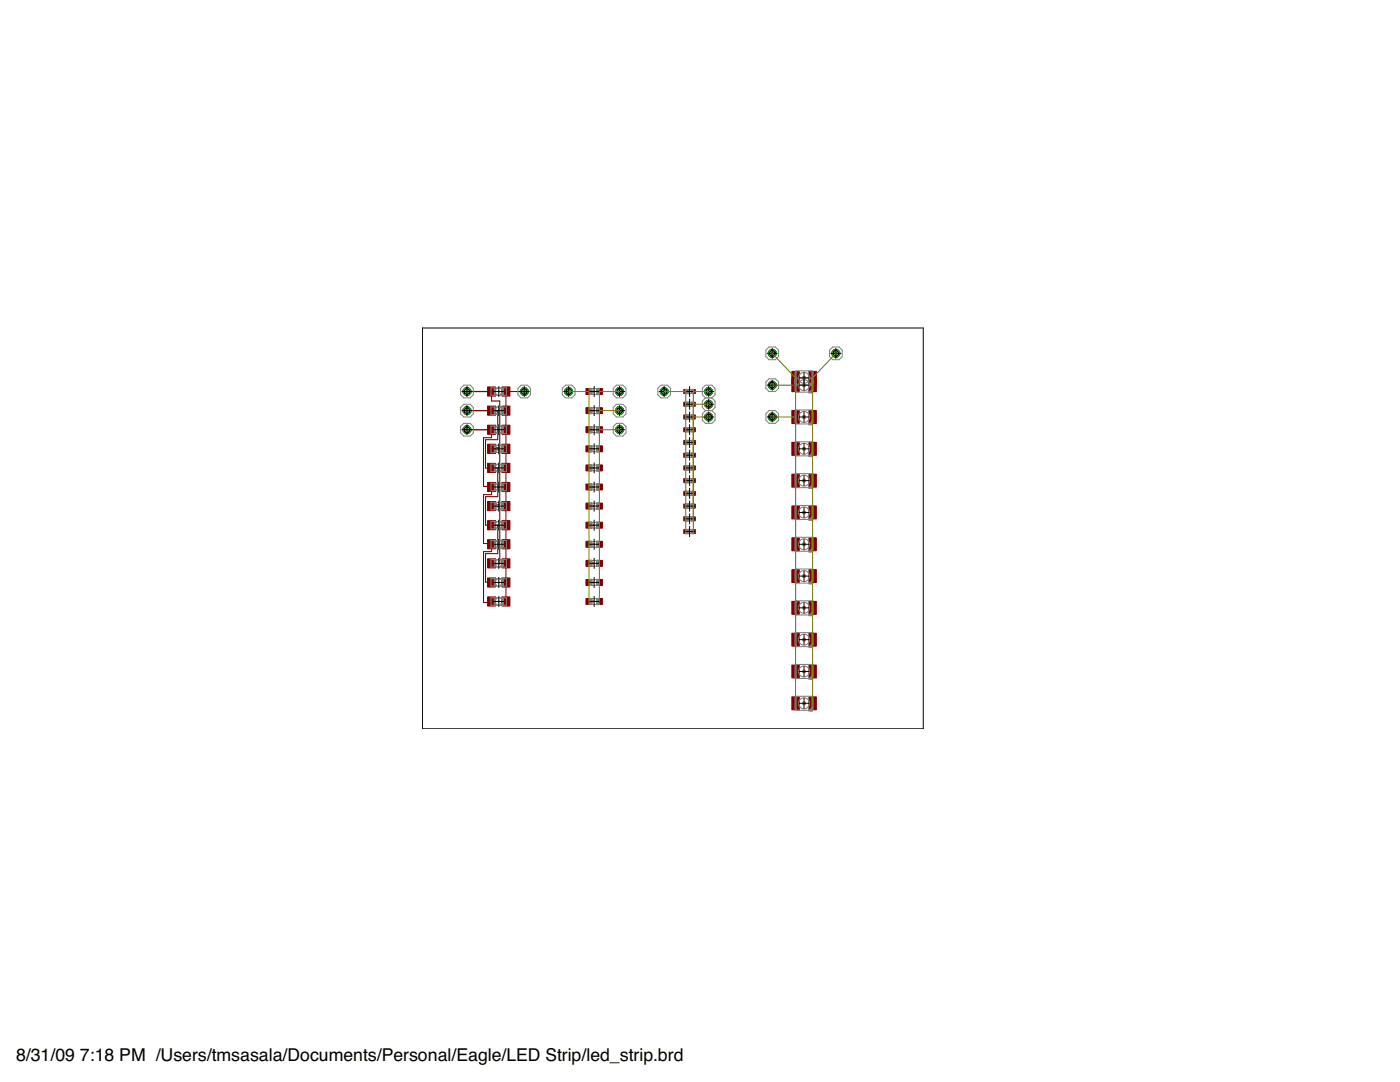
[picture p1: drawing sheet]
<svg xmlns="http://www.w3.org/2000/svg" width="279mm" height="216mm" viewBox="0 0 279 216" stroke-linecap="round" stroke-linejoin="round" font-family="sans-serif">
<defs><g id="words">
<g font-size="3.5">
<text x="3.2" y="211.7">8/31/09</text>
<text x="16" y="211.7">7:18 PM /Users/tmsasala/Documents/Personal/Eagle/LED Strip/led_strip.brd</text>
</g>
</g></defs>
<circle cx="154.1" cy="70.5" r=".83" fill="#008000" stroke="#008000" stroke-width=".2"/>
<circle cx="154.1" cy="70.5" r=".51" fill="#fff" stroke="#000" stroke-width=".2"/>
<circle cx="154.1" cy="76.9" r=".83" fill="#008000" stroke="#008000" stroke-width=".2"/>
<circle cx="154.1" cy="76.9" r=".51" fill="#fff" stroke="#000" stroke-width=".2"/>
<circle cx="154.1" cy="83.2" r=".83" fill="#008000" stroke="#008000" stroke-width=".2"/>
<circle cx="154.1" cy="83.2" r=".51" fill="#fff" stroke="#000" stroke-width=".2"/>
<circle cx="166.8" cy="70.5" r=".83" fill="#008000" stroke="#008000" stroke-width=".2"/>
<circle cx="166.8" cy="70.5" r=".51" fill="#fff" stroke="#000" stroke-width=".2"/>
<circle cx="93.2" cy="78.1" r=".83" fill="#008000" stroke="#008000" stroke-width=".2"/>
<circle cx="93.2" cy="78.1" r=".51" fill="#fff" stroke="#000" stroke-width=".2"/>
<circle cx="93.2" cy="85.7" r=".83" fill="#008000" stroke="#008000" stroke-width=".2"/>
<circle cx="93.2" cy="85.7" r=".51" fill="#fff" stroke="#000" stroke-width=".2"/>
<circle cx="93.2" cy="81.9" r=".83" fill="#008000" stroke="#008000" stroke-width=".2"/>
<circle cx="93.2" cy="81.9" r=".51" fill="#fff" stroke="#000" stroke-width=".2"/>
<circle cx="104.6" cy="78.1" r=".83" fill="#008000" stroke="#008000" stroke-width=".2"/>
<circle cx="104.6" cy="78.1" r=".51" fill="#fff" stroke="#000" stroke-width=".2"/>
<circle cx="123.7" cy="78.1" r=".83" fill="#008000" stroke="#008000" stroke-width=".2"/>
<circle cx="123.7" cy="78.1" r=".51" fill="#fff" stroke="#000" stroke-width=".2"/>
<circle cx="123.7" cy="85.7" r=".83" fill="#008000" stroke="#008000" stroke-width=".2"/>
<circle cx="123.7" cy="85.7" r=".51" fill="#fff" stroke="#000" stroke-width=".2"/>
<circle cx="123.7" cy="81.9" r=".83" fill="#008000" stroke="#008000" stroke-width=".2"/>
<circle cx="123.7" cy="81.9" r=".51" fill="#fff" stroke="#000" stroke-width=".2"/>
<circle cx="113.5" cy="78.1" r=".83" fill="#008000" stroke="#008000" stroke-width=".2"/>
<circle cx="113.5" cy="78.1" r=".51" fill="#fff" stroke="#000" stroke-width=".2"/>
<circle cx="141.4" cy="78.1" r=".83" fill="#008000" stroke="#008000" stroke-width=".2"/>
<circle cx="141.4" cy="78.1" r=".51" fill="#fff" stroke="#000" stroke-width=".2"/>
<circle cx="141.4" cy="83.2" r=".83" fill="#008000" stroke="#008000" stroke-width=".2"/>
<circle cx="141.4" cy="83.2" r=".51" fill="#fff" stroke="#000" stroke-width=".2"/>
<circle cx="141.4" cy="80.7" r=".83" fill="#008000" stroke="#008000" stroke-width=".2"/>
<circle cx="141.4" cy="80.7" r=".51" fill="#fff" stroke="#000" stroke-width=".2"/>
<circle cx="132.5" cy="78.1" r=".83" fill="#008000" stroke="#008000" stroke-width=".2"/>
<circle cx="132.5" cy="78.1" r=".51" fill="#fff" stroke="#000" stroke-width=".2"/>
<g fill="#800000" stroke="#800000" stroke-width=".2">
<path d="M161.4 74.1h1.5v2.6h-1.5z"/>
<path d="M158 74.1h1.5v2.6h-1.5z"/>
<path d="M97.3 77.2h1.6v1.8h-1.6z"/>
<path d="M100.2 77.2h1.6v1.8h-1.6z"/>
<path d="M116.9 77.5h1.2v1.2h-1.2z"/>
<path d="M119 77.5h1.2v1.2h-1.2z"/>
<path d="M136.5 77.7h.8v.8h-.8z"/>
<path d="M138 77.7h.8v.8h-.8z"/>
<path d="M161.4 75.6h1.5v2.5h-1.5z"/>
<path d="M158 75.6h1.5v2.5h-1.5z"/>
<path d="M161.4 81.9h1.5v2.6h-1.5z"/>
<path d="M158 81.9h1.5v2.6h-1.5z"/>
<path d="M161.4 88.3h1.5v2.5h-1.5z"/>
<path d="M158 88.3h1.5v2.5h-1.5z"/>
<path d="M161.4 94.6h1.5v2.6h-1.5z"/>
<path d="M158 94.6h1.5v2.6h-1.5z"/>
<path d="M161.4 101h1.5v2.5h-1.5z"/>
<path d="M158 101h1.5v2.5h-1.5z"/>
<path d="M161.4 107.3h1.5v2.6h-1.5z"/>
<path d="M158 107.3h1.5v2.6h-1.5z"/>
<path d="M161.4 113.7h1.5v2.5h-1.5z"/>
<path d="M158 113.7h1.5v2.5h-1.5z"/>
<path d="M161.4 120h1.5v2.6h-1.5z"/>
<path d="M158 120h1.5v2.6h-1.5z"/>
<path d="M161.4 126.3h1.5v2.6h-1.5z"/>
<path d="M158 126.3h1.5v2.6h-1.5z"/>
<path d="M161.4 132.7h1.5v2.6h-1.5z"/>
<path d="M158 132.7h1.5v2.6h-1.5z"/>
<path d="M161.4 139h1.5v2.6h-1.5z"/>
<path d="M158 139h1.5v2.6h-1.5z"/>
<path d="M97.3 119.1h1.6v1.8h-1.6z"/>
<path d="M100.2 119.1h1.6v1.8h-1.6z"/>
<path d="M97.3 115.3h1.6v1.8h-1.6z"/>
<path d="M100.2 115.3h1.6v1.8h-1.6z"/>
<path d="M97.3 111.5h1.6v1.8h-1.6z"/>
<path d="M100.2 111.5h1.6v1.8h-1.6z"/>
<path d="M97.3 107.7h1.6v1.8h-1.6z"/>
<path d="M100.2 107.7h1.6v1.8h-1.6z"/>
<path d="M97.3 103.9h1.6v1.8h-1.6z"/>
<path d="M100.2 103.9h1.6v1.8h-1.6z"/>
<path d="M97.3 100.1h1.6v1.8h-1.6z"/>
<path d="M100.2 100.1h1.6v1.8h-1.6z"/>
<path d="M97.3 96.3h1.6v1.8h-1.6z"/>
<path d="M100.2 96.3h1.6v1.8h-1.6z"/>
<path d="M97.3 92.5h1.6v1.8h-1.6z"/>
<path d="M100.2 92.5h1.6v1.8h-1.6z"/>
<path d="M97.3 88.6h1.6v1.9h-1.6z"/>
<path d="M100.2 88.6h1.6v1.9h-1.6z"/>
<path d="M97.3 84.8h1.6v1.9h-1.6z"/>
<path d="M100.2 84.8h1.6v1.9h-1.6z"/>
<path d="M97.3 81h1.6v1.8h-1.6z"/>
<path d="M100.2 81h1.6v1.8h-1.6z"/>
<path d="M116.9 119.4h1.2v1.2h-1.2z"/>
<path d="M119 119.4h1.2v1.2h-1.2z"/>
<path d="M116.9 115.6h1.2v1.2h-1.2z"/>
<path d="M119 115.6h1.2v1.2h-1.2z"/>
<path d="M116.9 111.8h1.2v1.2h-1.2z"/>
<path d="M119 111.8h1.2v1.2h-1.2z"/>
<path d="M116.9 108h1.2v1.2h-1.2z"/>
<path d="M119 108h1.2v1.2h-1.2z"/>
<path d="M116.9 104.2h1.2v1.2h-1.2z"/>
<path d="M119 104.2h1.2v1.2h-1.2z"/>
<path d="M116.9 100.4h1.2v1.2h-1.2z"/>
<path d="M119 100.4h1.2v1.2h-1.2z"/>
<path d="M116.9 96.6h1.2v1.2h-1.2z"/>
<path d="M119 96.6h1.2v1.2h-1.2z"/>
<path d="M116.9 92.8h1.2v1.2h-1.2z"/>
<path d="M119 92.8h1.2v1.2h-1.2z"/>
<path d="M116.9 89h1.2v1.1h-1.2z"/>
<path d="M119 89h1.2v1.1h-1.2z"/>
<path d="M116.9 85.2h1.2v1.1h-1.2z"/>
<path d="M119 85.2h1.2v1.1h-1.2z"/>
<path d="M116.9 81.3h1.2v1.2h-1.2z"/>
<path d="M119 81.3h1.2v1.2h-1.2z"/>
<path d="M136.5 105.7h.8v.8h-.8z"/>
<path d="M138 105.7h.8v.8h-.8z"/>
<path d="M136.5 103.1h.8v.8h-.8z"/>
<path d="M138 103.1h.8v.8h-.8z"/>
<path d="M136.5 100.6h.8v.8h-.8z"/>
<path d="M138 100.6h.8v.8h-.8z"/>
<path d="M136.5 98h.8v.8h-.8z"/>
<path d="M138 98h.8v.8h-.8z"/>
<path d="M136.5 95.5h.8v.8h-.8z"/>
<path d="M138 95.5h.8v.8h-.8z"/>
<path d="M136.5 93h.8v.8h-.8z"/>
<path d="M138 93h.8v.8h-.8z"/>
<path d="M136.5 90.4h.8v.8h-.8z"/>
<path d="M138 90.4h.8v.8h-.8z"/>
<path d="M136.5 87.9h.8v.8h-.8z"/>
<path d="M138 87.9h.8v.8h-.8z"/>
<path d="M136.5 85.3h.8v.8h-.8z"/>
<path d="M138 85.3h.8v.8h-.8z"/>
<path d="M136.5 82.8h.8v.8h-.8z"/>
<path d="M138 82.8h.8v.8h-.8z"/>
<path d="M136.5 80.3h.8v.8h-.8z"/>
<path d="M138 80.3h.8v.8h-.8z"/>
</g>
<g fill="#800000" stroke="#800000" stroke-width=".25">
<path d="M93.2 78.1h4.9z"/>
<path d="M93.2 85.7h4.9z"/>
<path d="M93.2 81.9h4.9z"/>
</g>
<g fill="#800000" stroke="#800000" stroke-width=".21">
<path d="M98.1 78.1v1.9z"/>
<path d="M98.1 80h1.6z"/>
<path d="M99.7 80v9.3z"/>
<path d="M98.1 89.3h1.6z"/>
<path d="M98.1 89.3v.3z"/>
<path d="M98.1 89.6v.2z"/>
<path d="M98.1 89.8h1.6z"/>
<path d="M99.7 89.8v10.9z"/>
<path d="M98.1 100.7h1.6z"/>
<path d="M98.1 100.7v.3z"/>
<path d="M98.1 101v.1z"/>
<path d="M98.1 101.1h1.6z"/>
<path d="M99.7 101.1v11.4z"/>
<path d="M98.1 112.5h1.6z"/>
<path d="M98.1 85.7v1.6z"/>
<path d="M96.5 87.3h1.6z"/>
<path d="M96.5 87.3v9.8z"/>
<path d="M96.5 97.1h1.6z"/>
<path d="M98.1 97.1v.1z"/>
<path d="M98.1 97.2v1.5z"/>
<path d="M96.5 98.7h1.6z"/>
<path d="M96.5 98.7v9.8z"/>
<path d="M96.5 108.5h1.6z"/>
<path d="M98.1 108.5v.1z"/>
<path d="M98.1 108.6v1.5z"/>
<path d="M96.5 110.1h1.6z"/>
<path d="M96.5 110.1v10.1z"/>
<path d="M96.5 120.2h1.6z"/>
<path d="M98.1 120v.2z"/>
<path d="M98.1 81.9v.1z"/>
<path d="M98.1 82h1.2z"/>
<path d="M99.3 82v5.7z"/>
<path d="M96.9 87.7h2.4z"/>
<path d="M96.9 87.7v5.7z"/>
<path d="M96.9 93.4h1.2z"/>
<path d="M98.1 93.4h1.2z"/>
<path d="M99.3 93.4v5.7z"/>
<path d="M96.9 99.1h2.4z"/>
<path d="M96.9 99.1v5.7z"/>
<path d="M96.9 104.8h1.2z"/>
<path d="M98.1 104.8h1.2z"/>
<path d="M99.3 104.8v5.7z"/>
<path d="M96.9 110.5h2.4z"/>
<path d="M96.9 110.5v5.7z"/>
<path d="M96.9 116.2h1.2z"/>
<path d="M101 78.1h3.6z"/>
<path d="M101 78.1v3.8z"/>
<path d="M101 81.9v3.8z"/>
<path d="M101 85.7v3.9z"/>
<path d="M101 89.6v3.8z"/>
<path d="M101 93.4v3.8z"/>
<path d="M101 97.2v3.8z"/>
<path d="M101 101v3.8z"/>
<path d="M101 104.8v3.8z"/>
<path d="M101 108.6v3.8z"/>
<path d="M101 112.4v3.8z"/>
<path d="M101 116.2v3.8z"/>
</g>
<circle cx="154.1" cy="70.5" r=".83" fill="#008000" stroke="#008000" stroke-width=".2"/>
<circle cx="154.1" cy="70.5" r=".51" fill="#fff" stroke="#000" stroke-width=".2"/>
<circle cx="154.1" cy="76.9" r=".83" fill="#008000" stroke="#008000" stroke-width=".2"/>
<circle cx="154.1" cy="76.9" r=".51" fill="#fff" stroke="#000" stroke-width=".2"/>
<circle cx="154.1" cy="83.2" r=".83" fill="#008000" stroke="#008000" stroke-width=".2"/>
<circle cx="154.1" cy="83.2" r=".51" fill="#fff" stroke="#000" stroke-width=".2"/>
<circle cx="166.8" cy="70.5" r=".83" fill="#008000" stroke="#008000" stroke-width=".2"/>
<circle cx="166.8" cy="70.5" r=".51" fill="#fff" stroke="#000" stroke-width=".2"/>
<circle cx="93.2" cy="78.1" r=".83" fill="#008000" stroke="#008000" stroke-width=".2"/>
<circle cx="93.2" cy="78.1" r=".51" fill="#fff" stroke="#000" stroke-width=".2"/>
<circle cx="93.2" cy="85.7" r=".83" fill="#008000" stroke="#008000" stroke-width=".2"/>
<circle cx="93.2" cy="85.7" r=".51" fill="#fff" stroke="#000" stroke-width=".2"/>
<circle cx="93.2" cy="81.9" r=".83" fill="#008000" stroke="#008000" stroke-width=".2"/>
<circle cx="93.2" cy="81.9" r=".51" fill="#fff" stroke="#000" stroke-width=".2"/>
<circle cx="104.6" cy="78.1" r=".83" fill="#008000" stroke="#008000" stroke-width=".2"/>
<circle cx="104.6" cy="78.1" r=".51" fill="#fff" stroke="#000" stroke-width=".2"/>
<circle cx="123.7" cy="78.1" r=".83" fill="#008000" stroke="#008000" stroke-width=".2"/>
<circle cx="123.7" cy="78.1" r=".51" fill="#fff" stroke="#000" stroke-width=".2"/>
<circle cx="123.7" cy="85.7" r=".83" fill="#008000" stroke="#008000" stroke-width=".2"/>
<circle cx="123.7" cy="85.7" r=".51" fill="#fff" stroke="#000" stroke-width=".2"/>
<circle cx="123.7" cy="81.9" r=".83" fill="#008000" stroke="#008000" stroke-width=".2"/>
<circle cx="123.7" cy="81.9" r=".51" fill="#fff" stroke="#000" stroke-width=".2"/>
<circle cx="113.5" cy="78.1" r=".83" fill="#008000" stroke="#008000" stroke-width=".2"/>
<circle cx="113.5" cy="78.1" r=".51" fill="#fff" stroke="#000" stroke-width=".2"/>
<circle cx="141.4" cy="78.1" r=".83" fill="#008000" stroke="#008000" stroke-width=".2"/>
<circle cx="141.4" cy="78.1" r=".51" fill="#fff" stroke="#000" stroke-width=".2"/>
<circle cx="141.4" cy="83.2" r=".83" fill="#008000" stroke="#008000" stroke-width=".2"/>
<circle cx="141.4" cy="83.2" r=".51" fill="#fff" stroke="#000" stroke-width=".2"/>
<circle cx="141.4" cy="80.7" r=".83" fill="#008000" stroke="#008000" stroke-width=".2"/>
<circle cx="141.4" cy="80.7" r=".51" fill="#fff" stroke="#000" stroke-width=".2"/>
<circle cx="132.5" cy="78.1" r=".83" fill="#008000" stroke="#008000" stroke-width=".2"/>
<circle cx="132.5" cy="78.1" r=".51" fill="#fff" stroke="#000" stroke-width=".2"/>
<g fill="#808080" stroke="#808080" stroke-width=".2">
<path d="M160.2 75.1h.5v.5h-.5z"/>
<path d="M161.4 76.8h.8v.2h-.8z"/>
<path d="M99.4 78h.3v.2h-.3z"/>
<path d="M100 78.6h.1v.2h-.1z"/>
<path d="M118.4 78h.2v.2h-.2z"/>
<path d="M137.3 78.4h.3v.2h-.3z"/>
<path d="M137.3 77.7h.3v.2h-.3z"/>
<path d="M137.3 78h.3v.3h-.3z"/>
<path d="M160.2 76.6h.5v.5h-.5z"/>
<path d="M161.4 78.2h.8v.2h-.8z"/>
<path d="M160.2 83h.5v.5h-.5z"/>
<path d="M161.4 84.6h.8v.2h-.8z"/>
<path d="M160.2 89.3h.5v.5h-.5z"/>
<path d="M161.4 90.9h.8v.2h-.8z"/>
<path d="M160.2 95.7h.5v.5h-.5z"/>
<path d="M161.4 97.3h.8v.2h-.8z"/>
<path d="M160.2 102h.5v.5h-.5z"/>
<path d="M161.4 103.6h.8v.2h-.8z"/>
<path d="M160.2 108.4h.5v.5h-.5z"/>
<path d="M161.4 110h.8v.2h-.8z"/>
<path d="M160.2 114.7h.5v.5h-.5z"/>
<path d="M161.4 116.3h.8v.2h-.8z"/>
<path d="M160.2 121h.5v.5h-.5z"/>
<path d="M161.4 122.7h.8v.2h-.8z"/>
<path d="M160.2 127.4h.5v.5h-.5z"/>
<path d="M161.4 129h.8v.2h-.8z"/>
<path d="M160.2 133.7h.5v.5h-.5z"/>
<path d="M161.4 135.3h.8v.3h-.8z"/>
<path d="M160.2 140.1h.5v.5h-.5z"/>
<path d="M161.4 141.7h.8v.2h-.8z"/>
<path d="M99.4 119.9h.3v.2h-.3z"/>
<path d="M100 120.5h.1v.2h-.1z"/>
<path d="M99.4 116.1h.3v.2h-.3z"/>
<path d="M100 116.7h.1v.2h-.1z"/>
<path d="M99.4 112.3h.3v.2h-.3z"/>
<path d="M100 112.9h.1v.2h-.1z"/>
<path d="M99.4 108.5h.3v.2h-.3z"/>
<path d="M100 109.1h.1v.2h-.1z"/>
<path d="M99.4 104.7h.3v.2h-.3z"/>
<path d="M100 105.2h.1v.3h-.1z"/>
<path d="M99.4 100.9h.3v.2h-.3z"/>
<path d="M100 101.4h.1v.3h-.1z"/>
<path d="M99.4 97.1h.3v.2h-.3z"/>
<path d="M100 97.6h.1v.3h-.1z"/>
<path d="M99.4 93.3h.3v.2h-.3z"/>
<path d="M100 93.8h.1v.3h-.1z"/>
<path d="M99.4 89.5h.3v.2h-.3z"/>
<path d="M100 90h.1v.3h-.1z"/>
<path d="M99.4 85.6h.3v.3h-.3z"/>
<path d="M100 86.2h.1v.2h-.1z"/>
<path d="M99.4 81.8h.3v.2h-.3z"/>
<path d="M100 82.4h.1v.2h-.1z"/>
<path d="M118.4 119.9h.2v.2h-.2z"/>
<path d="M118.4 116.1h.2v.2h-.2z"/>
<path d="M118.4 112.3h.2v.2h-.2z"/>
<path d="M118.4 108.5h.2v.2h-.2z"/>
<path d="M118.4 104.7h.2v.2h-.2z"/>
<path d="M118.4 100.9h.2v.2h-.2z"/>
<path d="M118.4 97.1h.2v.2h-.2z"/>
<path d="M118.4 93.3h.2v.2h-.2z"/>
<path d="M118.4 89.5h.2v.2h-.2z"/>
<path d="M118.4 85.6h.2v.3h-.2z"/>
<path d="M118.4 81.8h.2v.2h-.2z"/>
<path d="M137.3 106.3h.3v.2h-.3z"/>
<path d="M137.3 105.6h.3v.2h-.3z"/>
<path d="M137.3 105.9h.3v.3h-.3z"/>
<path d="M137.3 103.8h.3v.2h-.3z"/>
<path d="M137.3 103.1h.3v.1h-.3z"/>
<path d="M137.3 103.4h.3v.3h-.3z"/>
<path d="M137.3 101.3h.3v.2h-.3z"/>
<path d="M137.3 100.5h.3v.2h-.3z"/>
<path d="M137.3 100.8h.3v.3h-.3z"/>
<path d="M137.3 98.7h.3v.2h-.3z"/>
<path d="M137.3 98h.3v.1h-.3z"/>
<path d="M137.3 98.3h.3v.3h-.3z"/>
<path d="M137.3 96.2h.3v.2h-.3z"/>
<path d="M137.3 95.4h.3v.2h-.3z"/>
<path d="M137.3 95.8h.3v.3h-.3z"/>
<path d="M137.3 93.7h.3v.1h-.3z"/>
<path d="M137.3 92.9h.3v.2h-.3z"/>
<path d="M137.3 93.2h.3v.3h-.3z"/>
<path d="M137.3 91.1h.3v.2h-.3z"/>
<path d="M137.3 90.4h.3v.1h-.3z"/>
<path d="M137.3 90.7h.3v.3h-.3z"/>
<path d="M137.3 88.6h.3v.2h-.3z"/>
<path d="M137.3 87.8h.3v.2h-.3z"/>
<path d="M137.3 88.1h.3v.3h-.3z"/>
<path d="M137.3 86h.3v.2h-.3z"/>
<path d="M137.3 85.3h.3v.1h-.3z"/>
<path d="M137.3 85.6h.3v.3h-.3z"/>
<path d="M137.3 83.5h.3v.2h-.3z"/>
<path d="M137.3 82.7h.3v.2h-.3z"/>
<path d="M137.3 83.1h.3v.3h-.3z"/>
<path d="M137.3 81h.3v.1h-.3z"/>
<path d="M137.3 80.2h.3v.2h-.3z"/>
<path d="M137.3 80.5h.3v.3h-.3z"/>
<path d="M100 78.6h.3v.2h-.3z"/>
<path d="M100.4 77.6v1.2z"/>
<path d="M100.4 77.4v.2z"/>
<path d="M98.7 77.6v1.2z"/>
<path d="M98.7 77.4v.2z"/>
<path d="M117.6 77.5h.5v.3h-.5z"/>
<path d="M117.8 78.3h.3v.2h-.3z"/>
<path d="M117.8 77.8h.3v.2h-.3z"/>
<path d="M117.9 77.9h.2v.4h-.2z"/>
<path d="M119.1 77.5h.5v.3h-.5z"/>
<path d="M119.1 78.4h.5v.4h-.5z"/>
<path d="M119.1 77.8h.2v.2h-.2z"/>
<path d="M119.1 78.3h.2v.2h-.2z"/>
<path d="M119.1 77.9h.2v.4h-.2z"/>
<path d="M117.8 78.4h.3v.3h-.3z"/>
<path d="M117.6 78.4l.1 .4z"/>
<path d="M136.8 77.7h.4v.9h-.4z"/>
<path d="M138.1 77.7h.4v.9h-.4z"/>
<path d="M153.9 70.3h.5v.5h-.5z"/>
<path d="M153.9 76.6h.5v.5h-.5z"/>
<path d="M153.9 83h.5v.5h-.5z"/>
<path d="M166.6 70.3h.5v.5h-.5z"/>
<path d="M92.9 77.9h.6v.5h-.6z"/>
<path d="M92.9 85.5h.6v.5h-.6z"/>
<path d="M92.9 81.7h.6v.5h-.6z"/>
<path d="M104.4 77.9h.5v.5h-.5z"/>
<path d="M123.4 77.9h.5v.5h-.5z"/>
<path d="M123.4 85.5h.5v.5h-.5z"/>
<path d="M123.4 81.7h.5v.5h-.5z"/>
<path d="M113.2 77.9h.5v.5h-.5z"/>
<path d="M141.2 77.9h.5v.5h-.5z"/>
<path d="M141.2 83h.5v.5h-.5z"/>
<path d="M141.2 80.4h.5v.5h-.5z"/>
<path d="M132.3 77.9h.5v.5h-.5z"/>
<path d="M100 120.5h.3v.2h-.3z"/>
<path d="M100.4 119.5v1.2z"/>
<path d="M100.4 119.3v.2z"/>
<path d="M98.7 119.5v1.2z"/>
<path d="M98.7 119.3v.2z"/>
<path d="M100 116.7h.3v.2h-.3z"/>
<path d="M100.4 115.7v1.2z"/>
<path d="M100.4 115.5v.2z"/>
<path d="M98.7 115.7v1.2z"/>
<path d="M98.7 115.5v.2z"/>
<path d="M100 112.9h.3v.2h-.3z"/>
<path d="M100.4 111.9v1.2z"/>
<path d="M100.4 111.7v.2z"/>
<path d="M98.7 111.9v1.2z"/>
<path d="M98.7 111.7v.2z"/>
<path d="M100 109.1h.3v.2h-.3z"/>
<path d="M100.4 108.1v1.2z"/>
<path d="M100.4 107.9v.2z"/>
<path d="M98.7 108.1v1.2z"/>
<path d="M98.7 107.9v.2z"/>
<path d="M100 105.2h.3v.3h-.3z"/>
<path d="M100.4 104.3v1.2z"/>
<path d="M100.4 104.1v.1z"/>
<path d="M98.7 104.3v1.2z"/>
<path d="M98.7 104.1v.1z"/>
<path d="M100 101.4h.3v.3h-.3z"/>
<path d="M100.4 100.5v1.2z"/>
<path d="M100.4 100.3v.1z"/>
<path d="M98.7 100.5v1.2z"/>
<path d="M98.7 100.3v.1z"/>
<path d="M100 97.6h.3v.3h-.3z"/>
<path d="M100.4 96.7v1.2z"/>
<path d="M100.4 96.5v.1z"/>
<path d="M98.7 96.7v1.2z"/>
<path d="M98.7 96.5v.1z"/>
<path d="M100 93.8h.3v.3h-.3z"/>
<path d="M100.4 92.9v1.2z"/>
<path d="M100.4 92.6v.2z"/>
<path d="M98.7 92.9v1.2z"/>
<path d="M98.7 92.6v.2z"/>
<path d="M100 90h.3v.3h-.3z"/>
<path d="M100.4 89.1v1.2z"/>
<path d="M100.4 88.9v.1z"/>
<path d="M98.7 89.1v1.2z"/>
<path d="M98.7 88.9v.1z"/>
<path d="M100 86.2h.3v.2h-.3z"/>
<path d="M100.4 85.3v1.1z"/>
<path d="M100.4 85v.2z"/>
<path d="M98.7 85.3v1.1z"/>
<path d="M98.7 85v.2z"/>
<path d="M100 82.4h.3v.2h-.3z"/>
<path d="M100.4 81.4v1.2z"/>
<path d="M100.4 81.2v.2z"/>
<path d="M98.7 81.4v1.2z"/>
<path d="M98.7 81.2v.2z"/>
<path d="M117.6 119.4h.5v.3h-.5z"/>
<path d="M117.8 120.2h.3v.2h-.3z"/>
<path d="M117.8 119.7h.3v.2h-.3z"/>
<path d="M117.9 119.8h.2v.4h-.2z"/>
<path d="M119.1 119.4h.5v.3h-.5z"/>
<path d="M119.1 120.3h.5v.3h-.5z"/>
<path d="M119.1 119.7h.2v.2h-.2z"/>
<path d="M119.1 120.2h.2v.2h-.2z"/>
<path d="M119.1 119.8h.2v.4h-.2z"/>
<path d="M117.8 120.3h.3v.3h-.3z"/>
<path d="M117.6 120.3l.1 .3z"/>
<path d="M117.6 115.6h.5v.3h-.5z"/>
<path d="M117.8 116.4h.3v.1h-.3z"/>
<path d="M117.8 115.9h.3v.2h-.3z"/>
<path d="M117.9 116h.2v.4h-.2z"/>
<path d="M119.1 115.6h.5v.3h-.5z"/>
<path d="M119.1 116.5h.5v.3h-.5z"/>
<path d="M119.1 115.9h.2v.2h-.2z"/>
<path d="M119.1 116.4h.2v.1h-.2z"/>
<path d="M119.1 116h.2v.4h-.2z"/>
<path d="M117.8 116.5h.3v.3h-.3z"/>
<path d="M117.6 116.5l.1 .3z"/>
<path d="M117.6 111.8h.5v.3h-.5z"/>
<path d="M117.8 112.6h.3v.1h-.3z"/>
<path d="M117.8 112.1h.3v.1h-.3z"/>
<path d="M117.9 112.2h.2v.4h-.2z"/>
<path d="M119.1 111.8h.5v.3h-.5z"/>
<path d="M119.1 112.7h.5v.3h-.5z"/>
<path d="M119.1 112.1h.2v.1h-.2z"/>
<path d="M119.1 112.6h.2v.1h-.2z"/>
<path d="M119.1 112.2h.2v.4h-.2z"/>
<path d="M117.8 112.7h.3v.3h-.3z"/>
<path d="M117.6 112.7l.1 .3z"/>
<path d="M117.6 108h.5v.3h-.5z"/>
<path d="M117.8 108.8h.3v.1h-.3z"/>
<path d="M117.8 108.3h.3v.1h-.3z"/>
<path d="M117.9 108.4h.2v.4h-.2z"/>
<path d="M119.1 108h.5v.3h-.5z"/>
<path d="M119.1 108.9h.5v.3h-.5z"/>
<path d="M119.1 108.3h.2v.1h-.2z"/>
<path d="M119.1 108.8h.2v.1h-.2z"/>
<path d="M119.1 108.4h.2v.4h-.2z"/>
<path d="M117.8 108.9h.3v.3h-.3z"/>
<path d="M117.6 108.9l.1 .3z"/>
<path d="M117.6 104.2h.5v.3h-.5z"/>
<path d="M117.8 105h.3v.1h-.3z"/>
<path d="M117.8 104.5h.3v.1h-.3z"/>
<path d="M117.9 104.6h.2v.4h-.2z"/>
<path d="M119.1 104.2h.5v.3h-.5z"/>
<path d="M119.1 105.1h.5v.3h-.5z"/>
<path d="M119.1 104.5h.2v.1h-.2z"/>
<path d="M119.1 105h.2v.1h-.2z"/>
<path d="M119.1 104.6h.2v.4h-.2z"/>
<path d="M117.8 105.1h.3v.3h-.3z"/>
<path d="M117.6 105.1l.1 .3z"/>
<path d="M117.6 100.4h.5v.3h-.5z"/>
<path d="M117.8 101.2h.3v.1h-.3z"/>
<path d="M117.8 100.6h.3v.2h-.3z"/>
<path d="M117.9 100.8h.2v.4h-.2z"/>
<path d="M119.1 100.4h.5v.3h-.5z"/>
<path d="M119.1 101.3h.5v.3h-.5z"/>
<path d="M119.1 100.6h.2v.2h-.2z"/>
<path d="M119.1 101.2h.2v.1h-.2z"/>
<path d="M119.1 100.8h.2v.4h-.2z"/>
<path d="M117.8 101.3h.3v.3h-.3z"/>
<path d="M117.6 101.3l.1 .3z"/>
<path d="M117.6 96.5h.5v.4h-.5z"/>
<path d="M117.8 97.3h.3v.2h-.3z"/>
<path d="M117.8 96.8h.3v.2h-.3z"/>
<path d="M117.9 97h.2v.4h-.2z"/>
<path d="M119.1 96.5h.5v.4h-.5z"/>
<path d="M119.1 97.5h.5v.3h-.5z"/>
<path d="M119.1 96.8h.2v.2h-.2z"/>
<path d="M119.1 97.3h.2v.2h-.2z"/>
<path d="M119.1 97h.2v.4h-.2z"/>
<path d="M117.8 97.5h.3v.3h-.3z"/>
<path d="M117.6 97.5l.1 .3z"/>
<path d="M117.6 92.7h.5v.4h-.5z"/>
<path d="M117.8 93.5h.3v.2h-.3z"/>
<path d="M117.8 93h.3v.2h-.3z"/>
<path d="M117.9 93.2h.2v.4h-.2z"/>
<path d="M119.1 92.7h.5v.4h-.5z"/>
<path d="M119.1 93.7h.5v.3h-.5z"/>
<path d="M119.1 93h.2v.2h-.2z"/>
<path d="M119.1 93.5h.2v.2h-.2z"/>
<path d="M119.1 93.2h.2v.4h-.2z"/>
<path d="M117.8 93.7h.3v.3h-.3z"/>
<path d="M117.6 93.7l.1 .3z"/>
<path d="M117.6 88.9h.5v.4h-.5z"/>
<path d="M117.8 89.7h.3v.2h-.3z"/>
<path d="M117.8 89.2h.3v.2h-.3z"/>
<path d="M117.9 89.4h.2v.3h-.2z"/>
<path d="M119.1 88.9h.5v.4h-.5z"/>
<path d="M119.1 89.9h.5v.3h-.5z"/>
<path d="M119.1 89.2h.2v.2h-.2z"/>
<path d="M119.1 89.7h.2v.2h-.2z"/>
<path d="M119.1 89.4h.2v.3h-.2z"/>
<path d="M117.8 89.9h.3v.2h-.3z"/>
<path d="M117.6 89.9l.1 .3z"/>
<path d="M117.6 85.1h.5v.3h-.5z"/>
<path d="M117.8 85.9h.3v.2h-.3z"/>
<path d="M117.8 85.4h.3v.2h-.3z"/>
<path d="M117.9 85.6h.2v.3h-.2z"/>
<path d="M119.1 85.1h.5v.3h-.5z"/>
<path d="M119.1 86h.5v.4h-.5z"/>
<path d="M119.1 85.4h.2v.2h-.2z"/>
<path d="M119.1 85.9h.2v.2h-.2z"/>
<path d="M119.1 85.6h.2v.3h-.2z"/>
<path d="M117.8 86h.3v.3h-.3z"/>
<path d="M117.6 86l.1 .4z"/>
<path d="M117.6 81.3h.5v.3h-.5z"/>
<path d="M117.8 82.1h.3v.2h-.3z"/>
<path d="M117.8 81.6h.3v.2h-.3z"/>
<path d="M117.9 81.7h.2v.4h-.2z"/>
<path d="M119.1 81.3h.5v.3h-.5z"/>
<path d="M119.1 82.2h.5v.4h-.5z"/>
<path d="M119.1 81.6h.2v.2h-.2z"/>
<path d="M119.1 82.1h.2v.2h-.2z"/>
<path d="M119.1 81.7h.2v.4h-.2z"/>
<path d="M117.8 82.2h.3v.3h-.3z"/>
<path d="M117.6 82.2l.1 .4z"/>
<path d="M136.8 105.6h.4v.9h-.4z"/>
<path d="M138.1 105.6h.4v.9h-.4z"/>
<path d="M136.8 103.1h.4v.9h-.4z"/>
<path d="M138.1 103.1h.4v.9h-.4z"/>
<path d="M136.8 100.5h.4v.9h-.4z"/>
<path d="M138.1 100.5h.4v.9h-.4z"/>
<path d="M136.8 98h.4v.9h-.4z"/>
<path d="M138.1 98h.4v.9h-.4z"/>
<path d="M136.8 95.5h.4v.9h-.4z"/>
<path d="M138.1 95.5h.4v.9h-.4z"/>
<path d="M136.8 92.9h.4v.9h-.4z"/>
<path d="M138.1 92.9h.4v.9h-.4z"/>
<path d="M136.8 90.4h.4v.9h-.4z"/>
<path d="M138.1 90.4h.4v.9h-.4z"/>
<path d="M136.8 87.8h.4v.9h-.4z"/>
<path d="M138.1 87.8h.4v.9h-.4z"/>
<path d="M136.8 85.3h.4v.9h-.4z"/>
<path d="M138.1 85.3h.4v.9h-.4z"/>
<path d="M136.8 82.8h.4v.9h-.4z"/>
<path d="M138.1 82.8h.4v.9h-.4z"/>
<path d="M136.8 80.2h.4v.9h-.4z"/>
<path d="M138.1 80.2h.4v.9h-.4z"/>
</g>
<g fill="none" stroke="#808080" stroke-width=".2">
<path d="M117.7 77.8l.2 .3v.2l-.2 .2M119.5 77.8l-.3 .3 .1 .2 .2 .2M117.7 96.8l.2 .3v.3l-.2 .1M117.7 93l.2 .3v.3l-.2 .1M117.7 89.2l.2 .3v.3l-.2 .1M117.7 85.4l.2 .3v.3l-.2 .1M117.7 81.6l.2 .3v.2l-.2 .2M119.5 96.8l-.3 .3 .3 .4M119.5 93l-.3 .3 .1 .3 .2 .1M119.5 89.2l-.3 .3 .1 .3 .2 .1M119.5 85.4l-.3 .3 .1 .3 .2 .1M119.5 81.6l-.3 .3 .1 .2 .2 .2"/>
<path d="M117.7 119.7l.2 .3v.2l-.2 .2M117.7 115.9l.2 .2v.3l-.2 .2M117.7 112.1l.2 .2v.3l-.2 .2M117.7 108.2l.2 .3v.3l-.2 .1M117.7 104.4l.2 .3v.3l-.2 .1M117.7 100.6l.2 .3v.3l-.2 .1M119.5 119.7l-.3 .3 .1 .2 .2 .2M119.5 115.9l-.3 .2 .1 .3 .2 .2M119.5 112.1l-.3 .2 .1 .3 .2 .2M119.5 108.2l-.3 .3 .1 .3 .2 .1M119.5 104.4l-.3 .3 .1 .3 .2 .1M119.5 100.6l-.3 .3 .1 .3 .2 .1"/>
<circle cx="99.5" cy="78.1" r=".74"/>
<circle cx="99.5" cy="93.4" r=".74"/>
<circle cx="99.5" cy="97.2" r=".74"/>
<circle cx="99.5" cy="85.7" r=".74"/>
<circle cx="99.5" cy="89.6" r=".74"/>
<circle cx="99.5" cy="81.9" r=".74"/>
<circle cx="99.5" cy="116.2" r=".74"/>
<circle cx="99.5" cy="104.8" r=".74"/>
<circle cx="99.5" cy="112.4" r=".74"/>
<circle cx="99.5" cy="101" r=".74"/>
<circle cx="99.5" cy="108.6" r=".74"/>
<circle cx="99.5" cy="120" r=".74"/>
</g>
<g fill="#808080" stroke="#808080" stroke-width=".2">
<path d="M153.5 69.2h1.2z"/>
<path d="M154.7 69.2l.7 .7z"/>
<path d="M155.4 69.9v1.2z"/>
<path d="M155.4 71.1l-.7 .7z"/>
<path d="M152.8 69.9v1.2z"/>
<path d="M153.5 69.2l-.7 .7z"/>
<path d="M152.8 71.1l.7 .7z"/>
<path d="M153.5 71.8h1.2z"/>
<path d="M153.5 75.6h1.2z"/>
<path d="M154.7 75.6l.7 .6z"/>
<path d="M155.4 76.2v1.3z"/>
<path d="M155.4 77.5l-.7 .6z"/>
<path d="M152.8 76.2v1.3z"/>
<path d="M153.5 75.6l-.7 .6z"/>
<path d="M152.8 77.5l.7 .6z"/>
<path d="M153.5 78.1h1.2z"/>
<path d="M153.5 81.9h1.2z"/>
<path d="M154.7 81.9l.7 .7z"/>
<path d="M155.4 82.6v1.2z"/>
<path d="M155.4 83.8l-.7 .7z"/>
<path d="M152.8 82.6v1.2z"/>
<path d="M153.5 81.9l-.7 .7z"/>
<path d="M152.8 83.8l.7 .7z"/>
<path d="M153.5 84.5h1.2z"/>
<path d="M166.2 69.2h1.2z"/>
<path d="M167.4 69.2l.7 .7z"/>
<path d="M168.1 69.9v1.2z"/>
<path d="M168.1 71.1l-.7 .7z"/>
<path d="M165.5 69.9v1.2z"/>
<path d="M166.2 69.2l-.7 .7z"/>
<path d="M165.5 71.1l.7 .7z"/>
<path d="M166.2 71.8h1.2z"/>
<path d="M92.6 76.9h1.2z"/>
<path d="M93.8 76.9l.7 .6z"/>
<path d="M94.5 77.5v1.3z"/>
<path d="M94.5 78.8l-.7 .6z"/>
<path d="M91.9 77.5v1.3z"/>
<path d="M92.6 76.9l-.7 .6z"/>
<path d="M91.9 78.8l.7 .6z"/>
<path d="M92.6 79.4h1.2z"/>
<path d="M92.6 84.5h1.2z"/>
<path d="M93.8 84.5l.7 .6z"/>
<path d="M94.5 85.1v1.3z"/>
<path d="M94.5 86.4l-.7 .6z"/>
<path d="M91.9 85.1v1.3z"/>
<path d="M92.6 84.5l-.7 .6z"/>
<path d="M91.9 86.4l.7 .6z"/>
<path d="M92.6 87h1.2z"/>
<path d="M92.6 80.7h1.2z"/>
<path d="M93.8 80.7l.7 .6z"/>
<path d="M94.5 81.3v1.3z"/>
<path d="M94.5 82.6l-.7 .6z"/>
<path d="M91.9 81.3v1.3z"/>
<path d="M92.6 80.7l-.7 .6z"/>
<path d="M91.9 82.6l.7 .6z"/>
<path d="M92.6 83.2h1.2z"/>
<path d="M104 76.9h1.3z"/>
<path d="M105.3 76.9l.6 .6z"/>
<path d="M105.9 77.5v1.3z"/>
<path d="M105.9 78.8l-.6 .6z"/>
<path d="M103.4 77.5v1.3z"/>
<path d="M104 76.9l-.6 .6z"/>
<path d="M103.4 78.8l.6 .6z"/>
<path d="M104 79.4h1.3z"/>
<path d="M123 76.9h1.3z"/>
<path d="M124.3 76.9l.6 .6z"/>
<path d="M124.9 77.5v1.3z"/>
<path d="M124.9 78.8l-.6 .6z"/>
<path d="M122.4 77.5v1.3z"/>
<path d="M123 76.9l-.6 .6z"/>
<path d="M122.4 78.8l.6 .6z"/>
<path d="M123 79.4h1.3z"/>
<path d="M123 84.5h1.3z"/>
<path d="M124.3 84.5l.6 .6z"/>
<path d="M124.9 85.1v1.3z"/>
<path d="M124.9 86.4l-.6 .6z"/>
<path d="M122.4 85.1v1.3z"/>
<path d="M123 84.5l-.6 .6z"/>
<path d="M122.4 86.4l.6 .6z"/>
<path d="M123 87h1.3z"/>
<path d="M123 80.7h1.3z"/>
<path d="M124.3 80.7l.6 .6z"/>
<path d="M124.9 81.3v1.3z"/>
<path d="M124.9 82.6l-.6 .6z"/>
<path d="M122.4 81.3v1.3z"/>
<path d="M123 80.7l-.6 .6z"/>
<path d="M122.4 82.6l.6 .6z"/>
<path d="M123 83.2h1.3z"/>
<path d="M112.9 76.9h1.2z"/>
<path d="M114.1 76.9l.7 .6z"/>
<path d="M114.8 77.5v1.3z"/>
<path d="M114.8 78.8l-.7 .6z"/>
<path d="M112.2 77.5v1.3z"/>
<path d="M112.9 76.9l-.7 .6z"/>
<path d="M112.2 78.8l.7 .6z"/>
<path d="M112.9 79.4h1.2z"/>
<path d="M140.8 76.9h1.3z"/>
<path d="M142.1 76.9l.6 .6z"/>
<path d="M142.7 77.5v1.3z"/>
<path d="M142.7 78.8l-.6 .6z"/>
<path d="M140.2 77.5v1.3z"/>
<path d="M140.8 76.9l-.6 .6z"/>
<path d="M140.2 78.8l.6 .6z"/>
<path d="M140.8 79.4h1.3z"/>
<path d="M140.8 81.9h1.3z"/>
<path d="M142.1 81.9l.6 .7z"/>
<path d="M142.7 82.6v1.2z"/>
<path d="M142.7 83.8l-.6 .7z"/>
<path d="M140.2 82.6v1.2z"/>
<path d="M140.8 81.9l-.6 .7z"/>
<path d="M140.2 83.8l.6 .7z"/>
<path d="M140.8 84.5h1.3z"/>
<path d="M142.1 79.4l.6 .6z"/>
<path d="M142.7 80v1.3z"/>
<path d="M142.7 81.3l-.6 .6z"/>
<path d="M140.2 80v1.3z"/>
<path d="M140.8 79.4l-.6 .6z"/>
<path d="M140.2 81.3l.6 .6z"/>
<path d="M131.9 76.9h1.3z"/>
<path d="M133.2 76.9l.6 .6z"/>
<path d="M133.8 77.5v1.3z"/>
<path d="M133.8 78.8l-.6 .6z"/>
<path d="M131.3 77.5v1.3z"/>
<path d="M131.9 76.9l-.6 .6z"/>
<path d="M131.3 78.8l.6 .6z"/>
<path d="M131.9 79.4h1.3z"/>
<path d="M158.7 76.5h.2z"/>
<path d="M158.7 74.3v2.2z"/>
<path d="M158.7 74.3h.2z"/>
<path d="M162.1 76.5h.2z"/>
<path d="M162.3 74.3v2.2z"/>
<path d="M162.1 74.3h.2z"/>
<path d="M98 78.9h3.1z"/>
<path d="M98 77.4v1.5z"/>
<path d="M98 77.4h3.1z"/>
<path d="M101.1 77.4v1.5z"/>
<path d="M118 77.6h1.1z"/>
<path d="M117.7 78.7h1.4z"/>
<path d="M137.2 78.5h.9z"/>
<path d="M137.2 77.7h.9z"/>
<path d="M158.7 78h.2z"/>
<path d="M158.7 75.8v2.2z"/>
<path d="M158.7 75.8h.2z"/>
<path d="M162.1 78h.2z"/>
<path d="M162.3 75.8v2.2z"/>
<path d="M162.1 75.8h.2z"/>
<path d="M158.7 84.3h.2z"/>
<path d="M158.7 82.1v2.2z"/>
<path d="M158.7 82.1h.2z"/>
<path d="M162.1 84.3h.2z"/>
<path d="M162.3 82.1v2.2z"/>
<path d="M162.1 82.1h.2z"/>
<path d="M158.7 90.7h.2z"/>
<path d="M158.7 88.5v2.2z"/>
<path d="M158.7 88.5h.2z"/>
<path d="M162.1 90.7h.2z"/>
<path d="M162.3 88.5v2.2z"/>
<path d="M162.1 88.5h.2z"/>
<path d="M158.7 97h.2z"/>
<path d="M158.7 94.8v2.2z"/>
<path d="M158.7 94.8h.2z"/>
<path d="M162.1 97h.2z"/>
<path d="M162.3 94.8v2.2z"/>
<path d="M162.1 94.8h.2z"/>
<path d="M158.7 103.4h.2z"/>
<path d="M158.7 101.2v2.2z"/>
<path d="M158.7 101.2h.2z"/>
<path d="M162.1 103.4h.2z"/>
<path d="M162.3 101.2v2.2z"/>
<path d="M162.1 101.2h.2z"/>
<path d="M158.7 109.7h.2z"/>
<path d="M158.7 107.5v2.2z"/>
<path d="M158.7 107.5h.2z"/>
<path d="M162.1 109.7h.2z"/>
<path d="M162.3 107.5v2.2z"/>
<path d="M162.1 107.5h.2z"/>
<path d="M158.7 116.1h.2z"/>
<path d="M158.7 113.9v2.2z"/>
<path d="M158.7 113.9h.2z"/>
<path d="M162.1 116.1h.2z"/>
<path d="M162.3 113.9v2.2z"/>
<path d="M162.1 113.9h.2z"/>
<path d="M158.7 122.4h.2z"/>
<path d="M158.7 120.2v2.2z"/>
<path d="M158.7 120.2h.2z"/>
<path d="M162.1 122.4h.2z"/>
<path d="M162.3 120.2v2.2z"/>
<path d="M162.1 120.2h.2z"/>
<path d="M158.7 128.7h.2z"/>
<path d="M158.7 126.5v2.2z"/>
<path d="M158.7 126.5h.2z"/>
<path d="M162.1 128.7h.2z"/>
<path d="M162.3 126.5v2.2z"/>
<path d="M162.1 126.5h.2z"/>
<path d="M158.7 135.1h.2z"/>
<path d="M158.7 132.9v2.2z"/>
<path d="M158.7 132.9h.2z"/>
<path d="M162.1 135.1h.2z"/>
<path d="M162.3 132.9v2.2z"/>
<path d="M162.1 132.9h.2z"/>
<path d="M158.7 141.4h.2z"/>
<path d="M158.7 139.2v2.2z"/>
<path d="M158.7 139.2h.2z"/>
<path d="M162.1 141.4h.2z"/>
<path d="M162.3 139.2v2.2z"/>
<path d="M162.1 139.2h.2z"/>
<path d="M98 120.8h3.1z"/>
<path d="M98 119.3v1.5z"/>
<path d="M98 119.3h3.1z"/>
<path d="M101.1 119.3v1.5z"/>
<path d="M98 117h3.1z"/>
<path d="M98 115.5v1.5z"/>
<path d="M98 115.5h3.1z"/>
<path d="M101.1 115.5v1.5z"/>
<path d="M98 113.2h3.1z"/>
<path d="M98 111.7v1.5z"/>
<path d="M98 111.7h3.1z"/>
<path d="M101.1 111.7v1.5z"/>
<path d="M98 109.3h3.1z"/>
<path d="M98 107.8v1.5z"/>
<path d="M98 107.8h3.1z"/>
<path d="M101.1 107.8v1.5z"/>
<path d="M98 105.5h3.1z"/>
<path d="M98 104v1.5z"/>
<path d="M98 104h3.1z"/>
<path d="M101.1 104v1.5z"/>
<path d="M98 101.7h3.1z"/>
<path d="M98 100.2v1.5z"/>
<path d="M98 100.2h3.1z"/>
<path d="M101.1 100.2v1.5z"/>
<path d="M98 97.9h3.1z"/>
<path d="M98 96.4v1.5z"/>
<path d="M98 96.4h3.1z"/>
<path d="M101.1 96.4v1.5z"/>
<path d="M98 94.1h3.1z"/>
<path d="M98 92.6v1.5z"/>
<path d="M98 92.6h3.1z"/>
<path d="M101.1 92.6v1.5z"/>
<path d="M98 90.3h3.1z"/>
<path d="M98 88.8v1.5z"/>
<path d="M98 88.8h3.1z"/>
<path d="M101.1 88.8v1.5z"/>
<path d="M98 86.5h3.1z"/>
<path d="M98 85v1.5z"/>
<path d="M98 85h3.1z"/>
<path d="M101.1 85v1.5z"/>
<path d="M98 82.7h3.1z"/>
<path d="M98 81.2v1.5z"/>
<path d="M98 81.2h3.1z"/>
<path d="M101.1 81.2v1.5z"/>
<path d="M118 119.4h1.1z"/>
<path d="M117.7 120.6h1.4z"/>
<path d="M118 115.6h1.1z"/>
<path d="M117.7 116.8h1.4z"/>
<path d="M118 111.8h1.1z"/>
<path d="M117.7 113h1.4z"/>
<path d="M118 108h1.1z"/>
<path d="M117.7 109.2h1.4z"/>
<path d="M118 104.2h1.1z"/>
<path d="M117.7 105.4h1.4z"/>
<path d="M118 100.4h1.1z"/>
<path d="M117.7 101.6h1.4z"/>
<path d="M118 96.6h1.1z"/>
<path d="M117.7 97.7h1.4z"/>
<path d="M118 92.8h1.1z"/>
<path d="M117.7 93.9h1.4z"/>
<path d="M118 89h1.1z"/>
<path d="M117.7 90.1h1.4z"/>
<path d="M118 85.2h1.1z"/>
<path d="M117.7 86.3h1.4z"/>
<path d="M118 81.4h1.1z"/>
<path d="M117.7 82.5h1.4z"/>
<path d="M137.2 106.5h.9z"/>
<path d="M137.2 105.7h.9z"/>
<path d="M137.2 103.9h.9z"/>
<path d="M137.2 103.1h.9z"/>
<path d="M137.2 101.4h.9z"/>
<path d="M137.2 100.6h.9z"/>
<path d="M137.2 98.8h.9z"/>
<path d="M137.2 98h.9z"/>
<path d="M137.2 96.3h.9z"/>
<path d="M137.2 95.5h.9z"/>
<path d="M137.2 93.8h.9z"/>
<path d="M137.2 93h.9z"/>
<path d="M137.2 91.2h.9z"/>
<path d="M137.2 90.4h.9z"/>
<path d="M137.2 88.7h.9z"/>
<path d="M137.2 87.9h.9z"/>
<path d="M137.2 86.1h.9z"/>
<path d="M137.2 85.3h.9z"/>
<path d="M137.2 83.6h.9z"/>
<path d="M137.2 82.8h.9z"/>
<path d="M137.2 81.1h.9z"/>
<path d="M137.2 80.3h.9z"/>
<path d="M117.6 78.5h.2v.2h-.2v-.1h.2h-.2z" fill-rule="evenodd"/>
<path d="M117.6 120.4h.2v.2h-.2v-.1h.2h-.2z" fill-rule="evenodd"/>
<path d="M117.6 116.6h.2v.2h-.2v-.1h.2h-.2z" fill-rule="evenodd"/>
<path d="M117.6 112.8h.2v.2h-.2v-.1h.2h-.2z" fill-rule="evenodd"/>
<path d="M117.6 108.9h.2v.3h-.2v-.1h.2h-.2z" fill-rule="evenodd"/>
<path d="M117.6 105.1h.2v.2h-.2v-.1h.2h-.2z" fill-rule="evenodd"/>
<path d="M117.6 101.3h.2v.2h-.2v-.1h.2h-.2z" fill-rule="evenodd"/>
<path d="M117.6 97.5h.2v.2h-.2v-.1h.2h-.2z" fill-rule="evenodd"/>
<path d="M117.6 93.7h.2v.2h-.2v-.1h.2h-.2z" fill-rule="evenodd"/>
<path d="M117.6 89.9h.2v.2h-.2v-.1h.2h-.2z" fill-rule="evenodd"/>
<path d="M117.6 86.1h.2v.2h-.2v-.1h.2h-.2z" fill-rule="evenodd"/>
<path d="M117.6 82.3h.2v.2h-.2v-.1h.2h-.2z" fill-rule="evenodd"/>
</g>
<g fill="#808080" stroke="#808080" stroke-width=".21">
<path d="M161.5 76.8h.6z"/>
<path d="M162.1 76.5v.3z"/>
<path d="M162.1 76.2v.3z"/>
<path d="M162.1 74.3v1.9z"/>
<path d="M162.1 74v.3z"/>
<path d="M158.9 74h3.2z"/>
<path d="M158.9 74v.3z"/>
<path d="M158.9 74.3v2.2z"/>
<path d="M158.9 76.5v.3z"/>
<path d="M161.5 76.8l.6-.6z"/>
<path d="M158.9 76.8h2.6z"/>
<path d="M161.5 78.3h.6z"/>
<path d="M162.1 78v.3z"/>
<path d="M162.1 77.7v.3z"/>
<path d="M162.1 75.8v1.9z"/>
<path d="M162.1 75.5v.3z"/>
<path d="M158.9 75.5h3.2z"/>
<path d="M158.9 75.5v.3z"/>
<path d="M158.9 75.8v2.2z"/>
<path d="M158.9 78v.3z"/>
<path d="M162.1 77.7l-.6 .6z"/>
<path d="M158.9 78.3h2.6z"/>
<path d="M161.5 84.6h.6z"/>
<path d="M162.1 84.3v.3z"/>
<path d="M162.1 84.1v.2z"/>
<path d="M162.1 82.1v2z"/>
<path d="M162.1 81.8v.3z"/>
<path d="M158.9 81.8h3.2z"/>
<path d="M158.9 81.8v.3z"/>
<path d="M158.9 82.1v2.2z"/>
<path d="M158.9 84.3v.3z"/>
<path d="M162.1 84.1l-.6 .5z"/>
<path d="M158.9 84.6h2.6z"/>
<path d="M161.5 91h.6z"/>
<path d="M162.1 90.7v.3z"/>
<path d="M162.1 90.4v.3z"/>
<path d="M162.1 88.5v1.9z"/>
<path d="M162.1 88.2v.3z"/>
<path d="M158.9 88.2h3.2z"/>
<path d="M158.9 88.2v.3z"/>
<path d="M158.9 88.5v2.2z"/>
<path d="M158.9 90.7v.3z"/>
<path d="M162.1 90.4l-.6 .6z"/>
<path d="M158.9 91h2.6z"/>
<path d="M161.5 97.3h.6z"/>
<path d="M162.1 97v.3z"/>
<path d="M162.1 96.8v.2z"/>
<path d="M162.1 94.8v2z"/>
<path d="M162.1 94.5v.3z"/>
<path d="M158.9 94.5h3.2z"/>
<path d="M158.9 94.5v.3z"/>
<path d="M158.9 94.8v2.2z"/>
<path d="M158.9 97v.3z"/>
<path d="M162.1 96.8l-.6 .5z"/>
<path d="M158.9 97.3h2.6z"/>
<path d="M161.5 103.7h.6z"/>
<path d="M162.1 103.4v.3z"/>
<path d="M162.1 103.1v.3z"/>
<path d="M162.1 101.2v1.9z"/>
<path d="M162.1 100.9v.3z"/>
<path d="M158.9 100.9h3.2z"/>
<path d="M158.9 100.9v.3z"/>
<path d="M158.9 101.2v2.2z"/>
<path d="M158.9 103.4v.3z"/>
<path d="M162.1 103.1l-.6 .6z"/>
<path d="M158.9 103.7h2.6z"/>
<path d="M161.5 110h.6z"/>
<path d="M162.1 109.7v.3z"/>
<path d="M162.1 109.5v.2z"/>
<path d="M162.1 107.5v2z"/>
<path d="M162.1 107.2v.3z"/>
<path d="M158.9 107.2h3.2z"/>
<path d="M158.9 107.2v.3z"/>
<path d="M158.9 107.5v2.2z"/>
<path d="M158.9 109.7v.3z"/>
<path d="M162.1 109.5l-.6 .5z"/>
<path d="M158.9 110h2.6z"/>
<path d="M161.5 116.4h.6z"/>
<path d="M162.1 116.1v.3z"/>
<path d="M162.1 115.8v.3z"/>
<path d="M162.1 113.9v1.9z"/>
<path d="M162.1 113.5v.4z"/>
<path d="M158.9 113.5h3.2z"/>
<path d="M158.9 113.5v.4z"/>
<path d="M158.9 113.9v2.2z"/>
<path d="M158.9 116.1v.3z"/>
<path d="M162.1 115.8l-.6 .6z"/>
<path d="M158.9 116.4h2.6z"/>
<path d="M161.5 122.7h.6z"/>
<path d="M162.1 122.4v.3z"/>
<path d="M162.1 122.2v.2z"/>
<path d="M162.1 120.2v2z"/>
<path d="M162.1 119.9v.3z"/>
<path d="M158.9 119.9h3.2z"/>
<path d="M158.9 119.9v.3z"/>
<path d="M158.9 120.2v2.2z"/>
<path d="M158.9 122.4v.3z"/>
<path d="M162.1 122.2l-.6 .5z"/>
<path d="M158.9 122.7h2.6z"/>
<path d="M161.5 129h.6z"/>
<path d="M162.1 128.7v.3z"/>
<path d="M162.1 128.5v.2z"/>
<path d="M162.1 126.5v2z"/>
<path d="M162.1 126.2v.3z"/>
<path d="M158.9 126.2h3.2z"/>
<path d="M158.9 126.2v.3z"/>
<path d="M158.9 126.5v2.2z"/>
<path d="M158.9 128.7v.3z"/>
<path d="M162.1 128.5l-.6 .5z"/>
<path d="M158.9 129h2.6z"/>
<path d="M161.5 135.4h.6z"/>
<path d="M162.1 135.1v.3z"/>
<path d="M162.1 134.8v.3z"/>
<path d="M162.1 132.9v1.9z"/>
<path d="M162.1 132.6v.3z"/>
<path d="M158.9 132.6h3.2z"/>
<path d="M158.9 132.6v.3z"/>
<path d="M158.9 132.9v2.2z"/>
<path d="M158.9 135.1v.3z"/>
<path d="M162.1 134.8l-.6 .6z"/>
<path d="M158.9 135.4h2.6z"/>
<path d="M161.5 141.7h.6z"/>
<path d="M162.1 141.4v.3z"/>
<path d="M162.1 141.2v.2z"/>
<path d="M162.1 139.2v2z"/>
<path d="M162.1 138.9v.3z"/>
<path d="M158.9 138.9h3.2z"/>
<path d="M158.9 138.9v.3z"/>
<path d="M158.9 139.2v2.2z"/>
<path d="M158.9 141.4v.3z"/>
<path d="M162.1 141.2l-.6 .5z"/>
<path d="M158.9 141.7h2.6z"/>
</g>
<g fill="none" stroke="#808080" stroke-width=".21">
<circle cx="160.5" cy="75.4" r="1.1"/>
<circle cx="160.5" cy="76.9" r="1.1"/>
<circle cx="160.5" cy="95.9" r="1.1"/>
<circle cx="160.5" cy="89.6" r="1.1"/>
<circle cx="160.5" cy="83.2" r="1.1"/>
<circle cx="160.5" cy="102.3" r="1.1"/>
<circle cx="160.5" cy="115" r="1.1"/>
<circle cx="160.5" cy="108.6" r="1.1"/>
<circle cx="160.5" cy="127.6" r="1.1"/>
<circle cx="160.5" cy="121.3" r="1.1"/>
<circle cx="160.5" cy="134" r="1.1"/>
<circle cx="160.5" cy="140.3" r="1.1"/>
</g>
<g fill="#000" stroke="#000" stroke-width=".2">
<path d="M84.3 65.4v80zM92.2 78.1h2zM93.2 77.1v2zM98.5 78.1h2.1zM99.5 77.1v2zM103.6 78.1h2zM104.6 77.1v2zM112.5 78.1h2zM113.5 77.1v2zM117.6 78.1h2zM118.6 77.1v2zM122.6 78.1h2.1z"/>
<path d="M123.7 77.1v2zM131.5 78.1h2.1zM132.5 77.1v2zM136.6 78.1h2zM137.6 77.1v2zM140.4 78.1h2.1zM141.4 77.1v2zM153.1 70.5h2zM153.1 76.9h2zM154.1 69.5v2zM154.1 75.8v2.1zM159.4 75.4h2.1z"/>
<path d="M159.4 76.9h2.1zM160.5 74.4v2zM160.5 75.8v2.1zM165.8 70.5h2zM166.8 69.5v2zM84.3 65.4h100zM92.2 85.7h2zM92.2 81.9h2zM93.2 84.7v2.1zM93.2 80.9v2.1zM98.5 97.2h2.1zM98.5 93.4h2.1z"/>
<path d="M98.5 89.6h2.1zM98.5 85.7h2.1zM98.5 81.9h2.1zM99.5 96.2v2zM99.5 92.4v2zM99.5 88.5v2.1zM99.5 84.7v2.1zM99.5 80.9v2.1zM117.6 97.2h2zM117.6 93.4h2zM117.6 89.6h2zM117.6 85.7h2z"/>
<path d="M117.6 81.9h2zM118.6 96.2v2zM118.6 92.4v2zM118.6 88.5v2.1zM118.6 84.7v2.1zM118.6 80.9v2.1zM122.6 85.7h2.1zM122.6 81.9h2.1zM123.7 84.7v2.1zM123.7 80.9v2.1zM136.6 98.4h2zM136.6 95.9h2z"/>
<path d="M136.6 93.4h2zM136.6 90.8h2zM136.6 88.3h2zM136.6 85.7h2zM136.6 83.2h2zM136.6 80.7h2zM137.6 97.4v2.1zM137.6 94.9v2zM137.6 92.4v2zM137.6 89.8v2zM137.6 87.3v2zM137.6 84.7v2.1z"/>
<path d="M137.6 82.2v2zM137.6 79.7v2zM140.4 83.2h2.1zM140.4 80.7h2.1zM141.4 82.2v2zM141.4 79.7v2zM153.1 83.2h2zM154.1 82.2v2zM159.4 83.2h2.1zM159.4 89.6h2.1zM159.4 95.9h2.1zM160.5 82.2v2z"/>
<path d="M160.5 88.5v2.1zM160.5 94.9v2zM98.5 116.2h2.1zM98.5 112.4h2.1zM98.5 108.6h2.1zM98.5 104.8h2.1zM98.5 101h2.1zM99.5 115.2v2zM99.5 111.4v2zM99.5 107.6v2zM99.5 103.8v2zM99.5 100v2z"/>
<path d="M117.6 116.2h2zM117.6 112.4h2zM117.6 108.6h2zM117.6 104.8h2zM117.6 101h2zM118.6 115.2v2zM118.6 111.4v2zM118.6 107.6v2zM118.6 103.8v2zM118.6 100v2zM136.6 106.1h2zM136.6 103.5h2z"/>
<path d="M136.6 101h2zM137.6 105.1v2zM137.6 102.5v2zM137.6 100v2zM159.4 102.3h2.1zM159.4 108.6h2.1zM159.4 115h2.1zM160.5 101.2v2.1zM160.5 107.6v2zM160.5 113.9v2.1zM98.5 120h2.1zM99.5 119v2z"/>
<path d="M117.6 120h2zM118.6 119v2zM159.4 121.3h2.1zM159.4 127.6h2.1zM159.4 134h2.1zM160.5 120.3v2zM160.5 126.6v2.1zM160.5 133v2zM84.3 145.4h100zM159.4 140.3h2.1zM160.5 139.3v2.1zM184.3 65.4v80z"/>
</g>
<g fill="#808000" stroke="#808000" stroke-width=".2">
<path d="M154.1 70.5l4.7 4.9z"/>
<path d="M158.8 75.4v14.2z"/>
<path d="M158.8 89.6v19z"/>
<path d="M158.8 108.6v19z"/>
<path d="M154.1 76.9h4.7z"/>
<path d="M158.8 76.9v19z"/>
<path d="M158.8 95.9v19.1z"/>
<path d="M158.8 115v19z"/>
<path d="M154.1 83.2h4.7z"/>
<path d="M158.8 83.2v19.1z"/>
<path d="M158.8 102.3v19z"/>
<path d="M158.8 121.3v19z"/>
<path d="M166.8 70.5l-4.6 4.9z"/>
<path d="M162.2 75.4v1.5z"/>
<path d="M162.2 76.9v6.3z"/>
<path d="M162.2 83.2v6.4z"/>
<path d="M162.2 89.6v6.3z"/>
<path d="M162.2 95.9v6.4z"/>
<path d="M162.2 102.3v6.3z"/>
<path d="M162.2 108.6v6.4z"/>
<path d="M162.2 115v6.3z"/>
<path d="M162.2 121.3v6.3z"/>
<path d="M162.2 127.6v6.4z"/>
<path d="M162.2 134v6.3z"/>
<path d="M119.6 78.1h4.1z"/>
<path d="M119.6 78.1v11.5z"/>
<path d="M119.6 89.6v11.4z"/>
<path d="M119.6 101v11.4z"/>
<path d="M119.6 85.7h4.1z"/>
<path d="M119.6 85.7v11.5z"/>
<path d="M119.6 97.2v11.4z"/>
<path d="M119.6 108.6v11.4z"/>
<path d="M119.6 81.9h4.1z"/>
<path d="M119.6 81.9v11.5z"/>
<path d="M119.6 93.4v11.4z"/>
<path d="M119.6 104.8v11.4z"/>
<path d="M117.5 78.1v3.8z"/>
<path d="M117.5 81.9v3.8z"/>
<path d="M117.5 85.7v3.9z"/>
<path d="M117.5 89.6v3.8z"/>
<path d="M117.5 93.4v3.8z"/>
<path d="M117.5 97.2v3.8z"/>
<path d="M117.5 101v3.8z"/>
<path d="M117.5 104.8v3.8z"/>
<path d="M117.5 108.6v3.8z"/>
<path d="M117.5 112.4v3.8z"/>
<path d="M117.5 116.2v3.8z"/>
<path d="M113.5 78.1h4z"/>
<path d="M138.4 78.1h3z"/>
<path d="M138.4 78.1v7.6z"/>
<path d="M138.4 85.7v7.7z"/>
<path d="M138.4 93.4v7.6z"/>
<path d="M138.4 83.2h3z"/>
<path d="M138.4 83.2v7.6z"/>
<path d="M138.4 90.8v7.6z"/>
<path d="M138.4 98.4v7.7z"/>
<path d="M138.4 80.7h3z"/>
<path d="M138.4 80.7v7.6z"/>
<path d="M138.4 88.3v7.6z"/>
<path d="M138.4 95.9v7.6z"/>
<path d="M136.9 78.1v2.6z"/>
<path d="M136.9 80.7v2.5z"/>
<path d="M136.9 83.2v2.5z"/>
<path d="M136.9 85.7v2.6z"/>
<path d="M136.9 88.3v2.5z"/>
<path d="M136.9 90.8v2.6z"/>
<path d="M136.9 93.4v2.5z"/>
<path d="M136.9 95.9v2.5z"/>
<path d="M136.9 98.4v2.6z"/>
<path d="M136.9 101v2.5z"/>
<path d="M136.9 103.5v2.6z"/>
<path d="M132.5 78.1h4.4z"/>
</g>
<use href="#words"/>
</svg>
